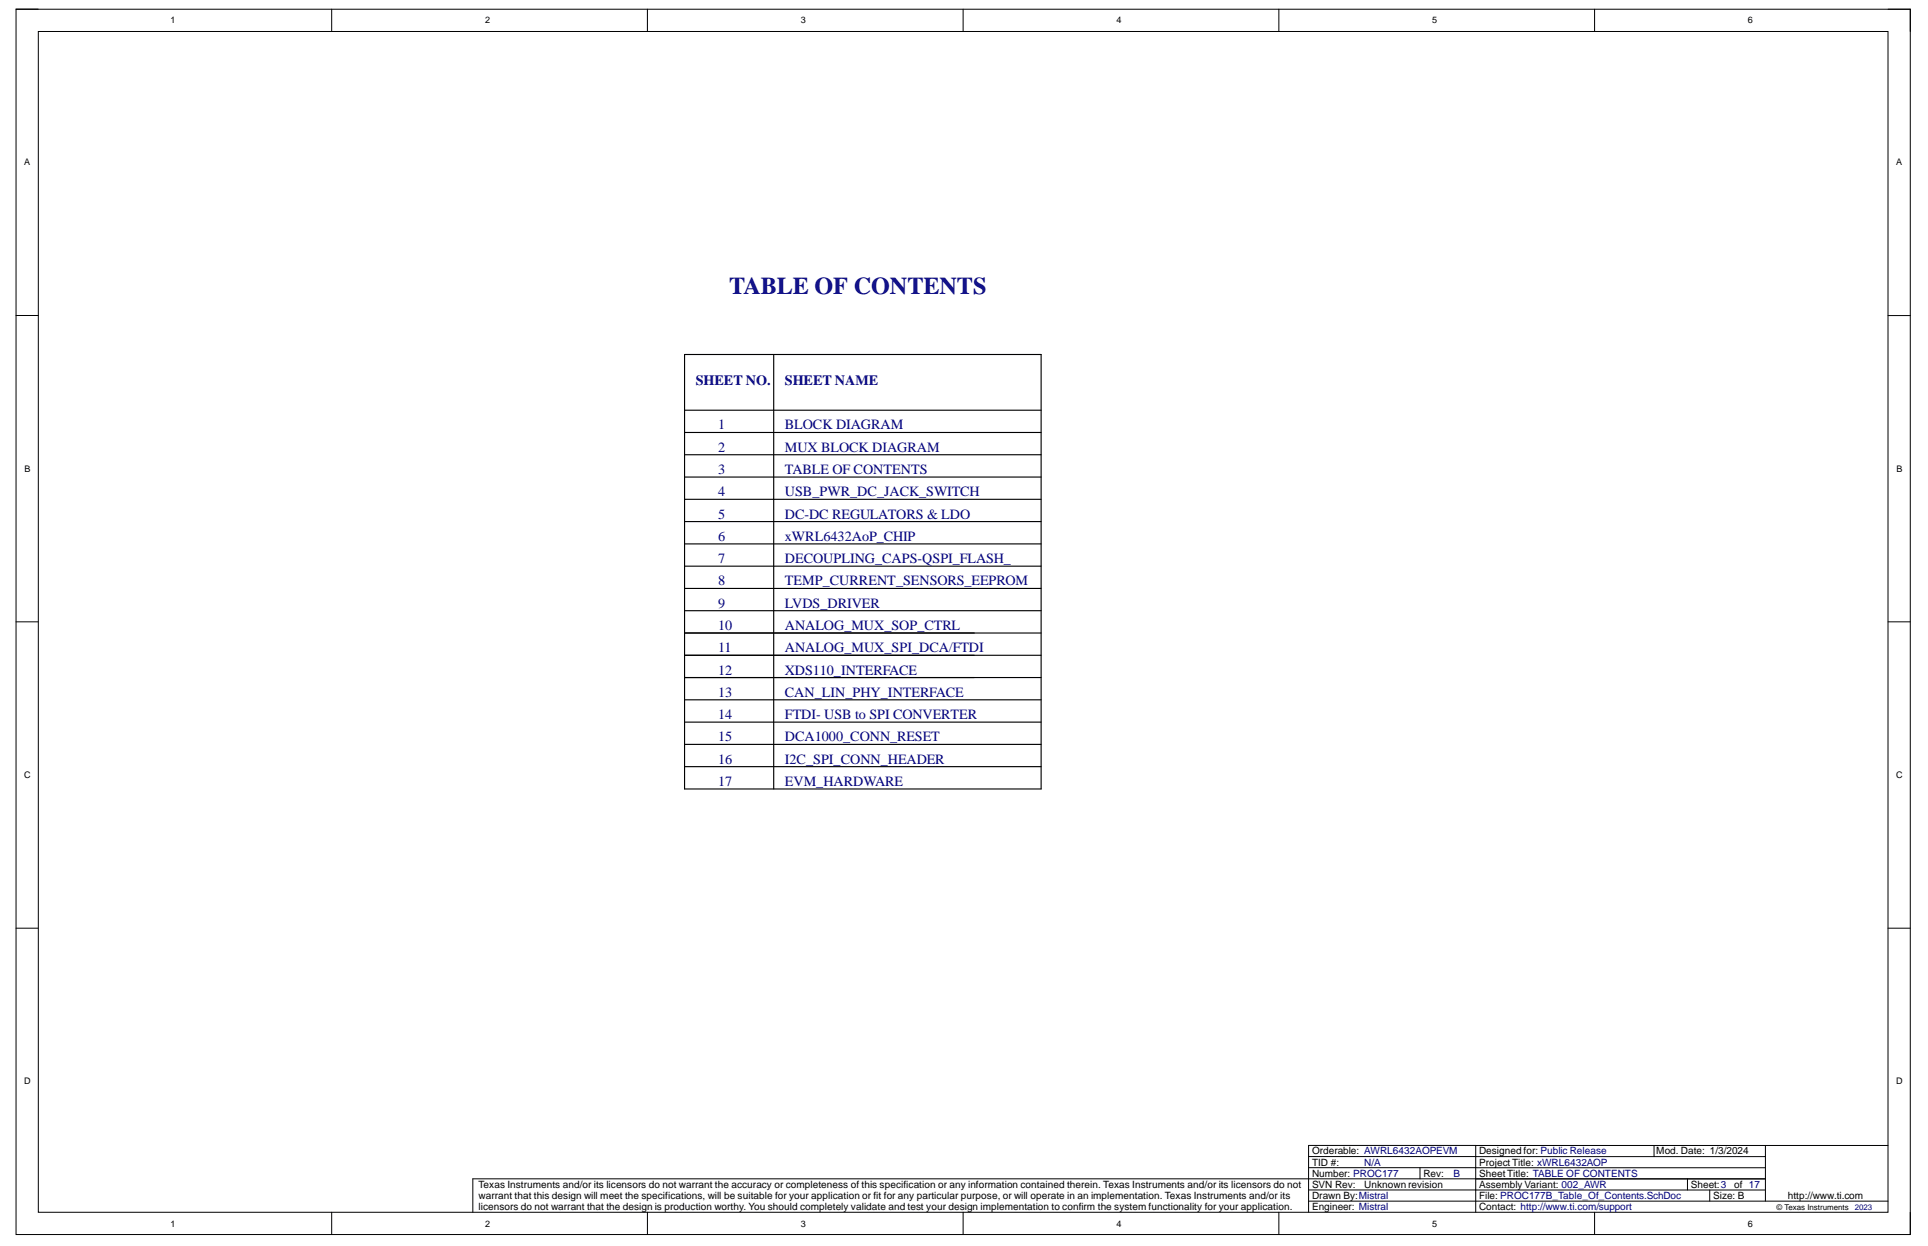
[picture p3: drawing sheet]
<svg xmlns="http://www.w3.org/2000/svg" width="432mm" height="279mm" viewBox="0 0 432 279" stroke-linecap="round" stroke-linejoin="round" font-family="sans-serif">
<defs><g id="words">
<text font-size="5.4" fill="#000080" x="163.3" y="65.8">TABLE OF CONTENTS</text>
<g font-size="3.2" fill="#000080">
<text x="155.8" y="86.2">SHEET NO.</text>
<text x="175.8" y="86.2">SHEET NAME</text>
<text x="160.8" y="96.2">1</text>
<text x="160.8" y="101.2">2</text>
<text x="175.8" y="96.2">BLOCK DIAGRAM</text>
<text x="175.8" y="101.2">MUX BLOCK DIAGRAM</text>
<text x="160.8" y="106.2">3</text>
<text x="175.8" y="106.2">TABLE OF CONTENTS</text>
<text x="160.8" y="111.1">4</text>
<text x="175.8" y="111.1">USB_PWR_DC_JACK_SWITCH</text>
<text x="160.8" y="116.1">5</text>
<text x="175.8" y="116.1">DC-DC REGULATORS &amp; LDO</text>
<text x="160.8" y="121.1">6</text>
<text x="175.8" y="121.1">xWRL6432AoP_CHIP</text>
<text x="160.8" y="126.1">7</text>
<text x="160.8" y="131.1">8</text>
<text x="175.8" y="126.1">DECOUPLING_CAPS-QSPI_FLASH_</text>
<text x="175.8" y="131.1">TEMP_CURRENT_SENSORS_EEPROM</text>
<text x="160.8" y="136.1">9</text>
<text x="175.8" y="136.1">LVDS_DRIVER</text>
<text x="160.8" y="141.1">10</text>
<text x="175.8" y="141.1">ANALOG_MUX_SOP_CTRL</text>
<text x="160.8" y="146.1">11</text>
<text x="175.8" y="146.1">ANALOG_MUX_SPI_DCA/FTDI</text>
<text x="160.8" y="151.1">12</text>
<text x="175.8" y="151.1">XDS110_INTERFACE</text>
<text x="160.8" y="156.1">13</text>
<text x="160.8" y="161">14</text>
<text x="175.8" y="156.1">CAN_LIN_PHY_INTERFACE</text>
<text x="175.8" y="161">FTDI- USB to SPI CONVERTER</text>
<text x="160.8" y="166">15</text>
<text x="175.8" y="166">DCA1000_CONN_RESET</text>
<text x="160.8" y="171">16</text>
<text x="175.8" y="171">I2C_SPI_CONN_HEADER</text>
<text x="160.8" y="176">17</text>
<text x="175.8" y="176">EVM_HARDWARE</text>
</g>
<g font-size="2.2">
<text x="293.8" y="263.5">Number: PROC177</text>
<text x="293.8" y="261">TID #:</text>
<text x="293.8" y="258.5">Orderable: AWRL6432AOPEVM</text>
<text x="318.8" y="263.5">Rev:</text>
<text x="331.3" y="263.5">Sheet Title: TABLE OF CONTENTS</text>
<text x="331.3" y="261">Project Title: xWRL6432AOP</text>
<text x="331.3" y="258.5">Designed for: Public Release</text>
<text x="371" y="258.5">Mod. Date: 1/3/2024</text>
<text x="107.2" y="266">Texas Instruments and/or its licensors do not warrant the accuracy or completeness of this specification or any information contained therein. Texas Instruments and/or its licensors do not</text>
<text x="107.2" y="268.5">warrant that this design will meet the specifications, will be suitable for your application or fit for any particular purpose, or will operate in an implementation. Texas Instruments and/or its</text>
<text x="293.8" y="268.5">Drawn By:Mistral</text>
<text x="293.8" y="266">SVN Rev:</text>
<text x="305.6" y="266">Unknown revision</text>
<text x="331.3" y="268.5">File: PROC177B_Table_Of_Contents.SchDoc</text>
<text x="331.3" y="266">Assembly Variant: 002_AWR</text>
<text x="378.7" y="266">Sheet:3</text>
<text x="383.7" y="268.5">Size: B</text>
<text x="388.4" y="266">of 17</text>
<text x="400.4" y="268.5">http://www.ti.com</text>
<text x="107.2" y="271">licensors do not warrant that the design is production worthy. You should completely validate and test your design implementation to confirm the system functionality for your application.</text>
<text x="293.8" y="271">Engineer: Mistral</text>
<text x="331.3" y="271">Contact: http://www.ti.com/support</text>
</g>
<g font-size="2.2" fill="#000080">
<text x="305.6" y="261">N/A</text>
<text x="325.5" y="263.5">B</text>
</g>
<g font-size="2">
<text x="38.2" y="5.2">1</text>
<text x="108.6" y="5.2">2</text>
<text x="179.3" y="5.2">3</text>
<text x="250" y="5.2">4</text>
<text x="320.7" y="5.2">5</text>
<text x="391.5" y="5.2">6</text>
<text x="5.4" y="37.1">A</text>
<text x="424.7" y="37.1">A</text>
<text x="5.5" y="105.6">B</text>
<text x="424.7" y="105.6">B</text>
<text x="5.4" y="174.3">C</text>
<text x="424.7" y="174.3">C</text>
<text x="5.4" y="242.9">D</text>
<text x="424.7" y="242.9">D</text>
<text x="38.2" y="274.7">1</text>
<text x="108.6" y="274.7">2</text>
<text x="179.3" y="274.7">3</text>
<text x="250" y="274.7">4</text>
<text x="320.7" y="274.7">5</text>
<text x="391.5" y="274.7">6</text>
</g>
<text font-size="1.8" x="397.9" y="271.1">© Texas Instruments</text>
<text font-size="1.8" fill="#000080" x="415.4" y="271.1">2023</text>
</g></defs>
<g fill="none" stroke="#000" stroke-width=".22">
<path d="M3.6 2.1h5M3.6 2.1h424.2v274.4h-424.2zM8.6 7.1h414.2v264.4h-414.2zM74.3 2.1v4.9M145 2.1v4.9M215.7 2.1v4.9M286.4 2.1v4.9M357.1 2.1v5M422.8 2.1h5v5M3.6 70.7h5M422.8 70.7h5M3.6 139.3h5"/>
<path d="M422.8 139.3h5M3.6 207.9h5M422.8 207.9h5M293.1 259h102.3M330.5 256.5v15M370.4 256.5v2.5M395.4 256.5v12.5M422.8 256.5h-129.7v15M74.3 271.5v5M145 271.5v5M215.7 271.5v5M286.4 271.5v5"/>
<path d="M293.1 269h129.7M293.1 266.5h102.3M293.1 261.5h102.3M318 261.5v2.5M357.1 271.5v5M377.9 264v2.5M382.9 266.5v2.5M395.4 264h-289.5v7.5M427.8 271.5v5"/>
</g>
<g fill="none" stroke="#000" stroke-width=".25">
<path d="M153.3 79.4h79.9v97.3h-79.9zM173.3 79.4v97.3M153.3 91.9h79.9M153.3 96.9h79.9M153.3 101.8h79.9M153.3 106.8h79.9M153.3 111.8h79.9M153.3 116.8h79.9M153.3 121.8h79.9M153.3 126.8h79.9M153.3 131.8h79.9M153.3 136.8h79.9"/>
<path d="M153.3 141.8h79.9M153.3 146.8h79.9M153.3 151.7h79.9M153.3 156.7h79.9M153.3 161.7h79.9M153.3 166.7h79.9M153.3 171.7h79.9"/>
</g>
<use href="#words"/>
</svg>
